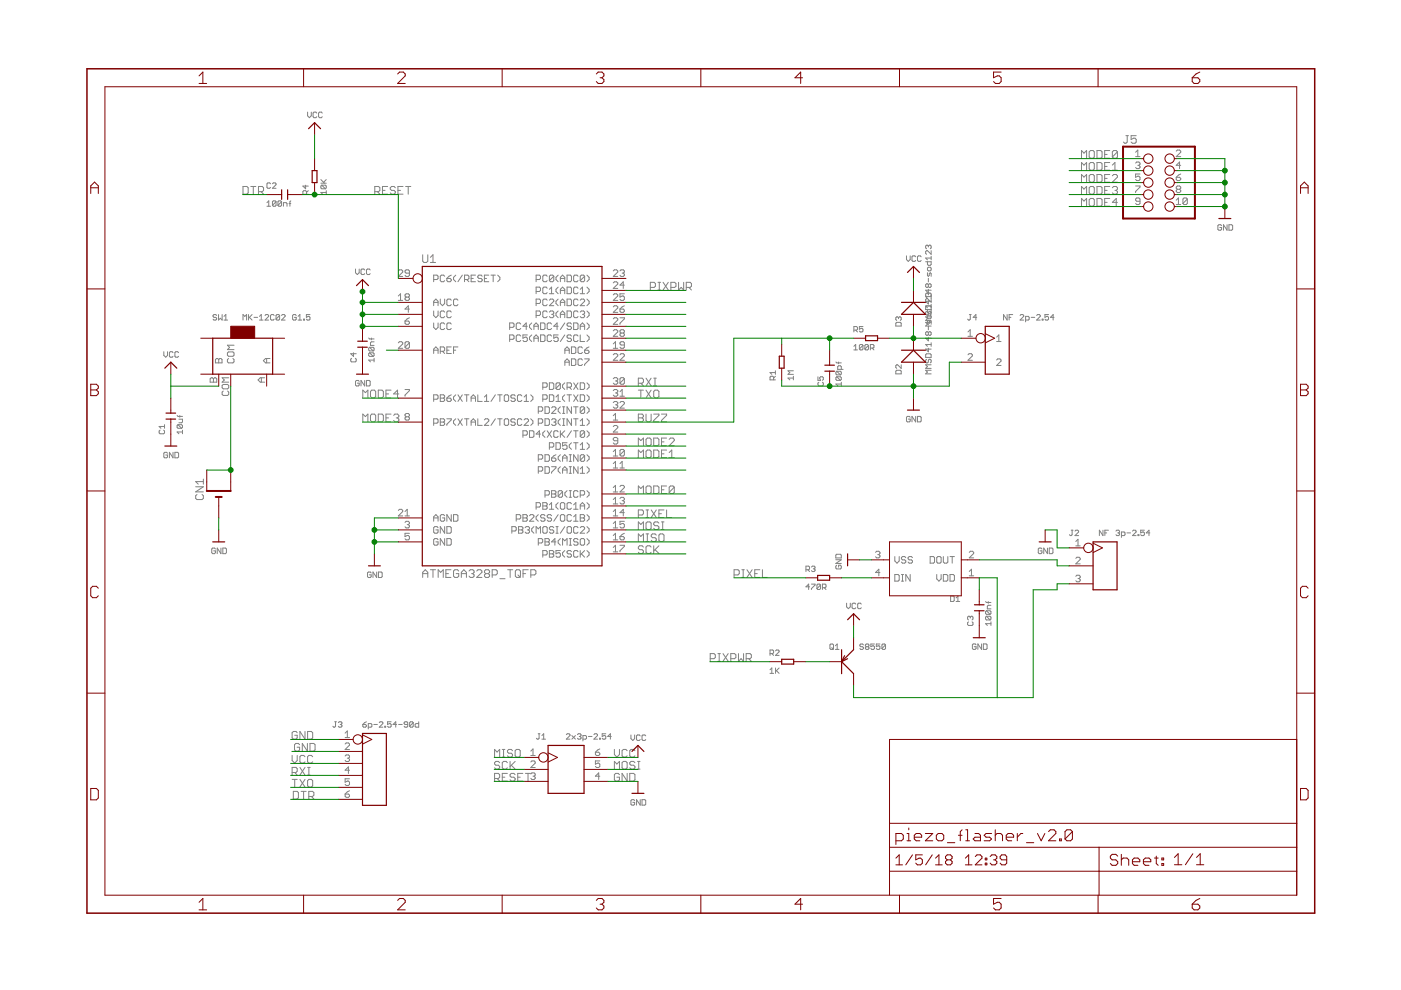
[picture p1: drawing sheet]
<svg xmlns="http://www.w3.org/2000/svg" width="297mm" height="210mm" viewBox="0 0 297 210" stroke-linecap="round" stroke-linejoin="round" font-family="sans-serif">
<g fill="none" stroke="#808080" stroke-width=".21">
<path d="M51.5 39.5h.8l.3 .3v1.1l-.3 .3h-.8zM53.2 39.5h1.1M53.7 39.5v1.7M57.4 39l-.2-.2h-.4l-.2 .2v.7l.2 .2h.4l.2-.2M57.8 39l.2-.2h.3l.2 .2v.2l-.7 .7h.7M64.8 39.3v.7l-.6-.5h1.2M65.2 23.8v.8l.4 .4 .4-.4v-.8M67.2 24l-.2-.2h-.4l-.2 .2v.7l.2 .3h.4l.2-.3M68 38.8h1.2M68 38.1l.8 .7M68.2 39.3h.8l.2 .2v.3l-.2 .2M68.2 39.3l-.2 .2v.3l.2 .2h.8"/>
<path d="M68.2 39.3l.8 .7M68.3 24l-.2-.2h-.3l-.3 .2v.7l.3 .3h.3l.2-.3M69.2 38.1l-.6 .6M82.2 39.5h-1.1v1.7h1.1M83.8 39.8l-.3-.3h-.5l-.3 .3v.3l.3 .3h.5l.3 .2v.3l-.3 .3h-.5l-.3-.3M85.4 39.5h-1v1.7h1M86 39.5h1.1M86.6 39.5v1.7M229.3 38.6v-1.6l.5 .5 .6-.5v1.6M229.3 33.5v-1.6l.5 .6 .6-.6v1.6M229.3 36.1v-1.6l.5 .5 .6-.5v1.6M230.9 39.8l.3-.3h.6l.2 .3v1.1l-.2 .3h-.6l-.3-.3z"/>
<path d="M230.9 37.3l.3-.3h.6l.2 .3v1.1l-.2 .2h-.6l-.3-.2zM230.9 32.2l.3-.3h.6l.2 .3v1.1l-.2 .2h-.6l-.3-.2zM230.9 34.7l.3-.2h.6l.2 .2v1.1l-.2 .3h-.6l-.3-.3zM232.6 39.5h.8l.3 .3v1.1l-.3 .3h-.8zM232.6 31.9h.8l.3 .3v1.1l-.3 .2h-.8zM232.6 34.5h.8l.3 .2v1.1l-.3 .3h-.8zM232.6 37h.8l.3 .3v1.1l-.3 .2h-.8zM234.2 32.7h.5M234.2 35.3h.5M234.2 37.8h.5M235.3 31.9h-1.1v1.6h1.1M235.3 34.5h-1.1v1.6h1.1"/>
<path d="M235.3 37h-1.1v1.6h1.1M235.3 39.5h-1.1v1.7h1.1M235.8 39.8l.3-.3h.6l.2 .3v.3l-.2 .3M235.8 37.3l.3-.3h.6l.2 .3v.2l-1.1 1.1h1.1M235.8 36.1h1.1M235.8 35l.6-.5v1.6M236.9 32.2l-.2-.3h-.6l-.3 .3v1.1M236.9 32.2v1.1l-.2 .2h-.6l-.3-.2M236.9 32.2l-1.1 1.1M238.7 28.8h.6M239 28.8v1.3l-.3 .3h-.2l-.3-.3M240.8 32.3l.4-.5v1.4"/>
<path d="M240.8 33.2h.9M240.8 34.6l.2-.2h.5l.2 .2-.2 .5M240.8 39.4h.9v.3l-.9 .9v.2M240.9 28.8h-1.1v.8l.6-.3h.2l.3 .3v.5l-.3 .3h-.5l-.3-.3M241.2 35.1h.3M241.5 35.1l.2 .2-.2 .5h-.5l-.2-.3M241.7 36.9h-.9v.7l.7-.2 .2 .2v.5l-.2 .2h-.5l-.2-.2M249.4 32l.2-.2h.5l.2 .2v.3l-.9 .9h.9M249.4 37.6h.7l.2 .2v.3l-.2 .2h-.5l-.2-.2zM250.3 35.1h-.9l.7-.7v1.4M250.3 36.9l-.9 .7M54.8 40.6h.8l.3-.2v-.6l-.3-.3h-.8v1.7"/>
<path d="M55.4 40.6l.5 .6M56.6 43l.4-.4v1.1M56.6 43.7h.8M58.5 42.8v.7l-.2 .2h-.3l-.2-.2M58.5 42.8l-.2-.2h-.3l-.2 .2v.7M58.5 42.8l-.7 .7M59.7 42.8v.7l-.2 .2h-.4l-.2-.2M59.7 42.8l-.2-.2h-.4l-.2 .2v.7M59.7 42.8l-.8 .7M60.1 43.7v-.7h.6l.2 .2v.5M61.3 43.2h.4M61.7 42.6l-.2 .2v.9"/>
<path d="M65 41.2v-.6l-.2-.2h-.4l-.2 .2v.6h1.2M65.4 40.4l-.4 .4M69.2 40.8h-1.2l.4 .4M69.2 40.4v.8M75.4 57v.8l.4 .4 .4-.4v-.8M77.3 57.2l-.2-.2h-.4l-.2 .2v.8l.2 .2h.4l.2-.2M78.5 57.2l-.2-.2h-.4l-.2 .2v.8l.2 .2h.4l.2-.2M79.5 40.6h.8l.2-.2v-.6l-.2-.3h-.8v1.7M80 40.6l.5 .6M81.1 40.4h.5M84.4 40.4h.5M84.5 57.4l.2-.2h.5l.2 .2v.3l-.9 .9h.9"/>
<path d="M86.8 57.9h-.7l-.2-.2 .2-.5h.5l.2 .2v1l-.2 .2h-.5l-.2-.2M89.6 54v1.4l.3 .2h.5l.3-.2v-1.4M91.2 54.6l.6-.6v1.6M91.2 55.6h1.2M91.9 59.3h.7l.3-.3v-.4l-.3-.3h-.7v1.4M94.3 58.6l-.3-.3h-.4l-.3 .3v.9l.3 .2h.4l.3-.2M94.7 59h.7l.3 .5-.3 .2h-.4l-.3-.2zM95.7 58.3l-1 .7M96.6 58.3l-.4 .5v.5l.4 .4M98 58.3l-.9 1.4M98.5 59.3h.7l.2-.3v-.4l-.2-.3h-.7v1.4M99 59.3l.4 .4"/>
<path d="M99.9 59h.5M100.8 58.3h-.9v1.4h.9M102.2 58.6l-.2-.3h-.5l-.2 .3 .2 .4h.5l.2 .3-.2 .4h-.5l-.2-.2M102.7 59h.5M103.6 58.3h-.9v1.4h.9M104.1 58.3h.9M104.6 58.3v1.4M105.5 58.3l.5 .5v.5l-.5 .4M113.7 59.3h.7l.2-.3v-.4l-.2-.3h-.7v1.4M116 58.6l-.2-.3h-.5l-.2 .3v.9l.2 .2h.5l.2-.2M117.4 58.6l-.2-.3h-.5l-.2 .3v.9M117.4 58.6v.9l-.2 .2h-.5l-.2-.2"/>
<path d="M117.4 58.6l-.9 .9M118.3 58.3l-.4 .5v.5l.4 .4M118.8 59.7v-.9l.5-.5 .4 .5v.9M118.8 59h.9M120.2 58.3h.7l.3 .3v.9l-.3 .2h-.7zM122.6 58.6l-.3-.3h-.4l-.3 .3v.9l.3 .2h.4l.3-.2M124 58.6l-.3-.3h-.4l-.3 .3v.9M124 58.6v.9l-.3 .2h-.4l-.3-.2M124 58.6l-1 .9M124.4 58.3l.5 .5v.5l-.5 .4M130 57.4l.3-.2h.4l.3 .2v.3l-1 .9h1M130 60l.3-.2h.4l.3 .2v.2l-1 1h1"/>
<path d="M131.4 57.4l.3-.2h.4l.3 .2-.3 .5M131.9 57.9h.2M132.1 57.9l.3 .2-.3 .5h-.4l-.3-.2M139.5 59.9h.6M139.8 59.9v1.6M140.6 59.9l1.1 1.6M141.7 59.9l-1.1 1.6M143.9 59.9v1.6l.5-.6 .5 .6v-1.6M192.2 54.3v.7l.4 .4 .4-.4v-.7M194.1 54.4l-.1-.1h-.5l-.1 .1v.8l.1 .2h.5l.1-.2M195.3 54.4l-.2-.1h-.4l-.2 .1v.8l.2 .2h.4l.2-.2M196.3 55.5h1.1v.6l-.2 .2h-.4l-.2-.2v-.6"/>
<path d="M196.6 57.8v.6l.2 .2 .4-.8 .2 .2v.6M196.6 56.9l.2-.2h.4l.2 .2v.3l-.2 .2h-.4l-.2-.2zM196.8 52.2l-.2-.2-.3 .2v.4l.1 .1M196.8 52.2v.2M196.8 59v.8M196.8 52.2l.2-.2 .4 .2v.4l-.2 .1M197.4 53.1v.8l-.8-.8-.3 .2v.4l.1 .2M197.4 54.3v.8M197.4 54.7h-1.1l.3 .4M229.3 41.2v-1.7l.5 .6 .6-.6v1.7M229.3 43.7v-1.6l.5 .5 .6-.5v1.6M230.9 42.4l.3-.3h.6l.2 .3v1l-.2 .3h-.6l-.3-.3z"/>
<path d="M232.6 42.1h.8l.3 .3v1l-.3 .3h-.8zM234.2 40.4h.5M234.2 42.9h.5M235.3 42.1h-1.1v1.6h1.1M236.4 40.4h.3M236.7 40.4l.2 .2v.3l-.2 .3h-.6l-.3-.3M236.9 42.9h-1.1l.9-.8v1.6M241.7 42.7h-.7l-.2-.3 .2-.4h.5l.2 .2v.9l-.2 .3h-.5l-.2-.3M249.4 43.4h.9M249.4 42.4l.5-.4v1.4M249.6 40.1l-.2 .3 .2 .4h.5l.2-.2v-.2l-.2-.3M249.6 40.1l-.2-.2 .2-.5h.5l.2 .3v.2l-.2 .2"/>
<path d="M249.6 40.1h.5M251.7 42.2v.9l-.2 .3h-.5l-.2-.3M251.7 42.2l-.2-.2h-.5l-.2 .2v.9M251.7 42.2l-.9 .9M259 47.8l-.2-.2h-.4l-.2 .2v.8l.2 .2h.4l.2-.2v-.4h-.4M260.2 47.6v1.2l-.8-1.2v1.2M260.6 47.6h.5l.2 .2v.8l-.2 .2h-.5zM34.7 74.6v.8l.4 .3 .4-.3v-.8M36.7 74.8l-.2-.2h-.4l-.2 .2v.7l.2 .2h.4l.2-.2M37.9 74.8l-.2-.2h-.4l-.2 .2v.7l.2 .2h.4l.2-.2M45.7 76.2l.2-.2 .5 .2 .4-.2 .3 .2v.7h-1.4zM45.9 66.9l-.2-.2h-.3l-.2 .2 .2 .4h.3l.2 .2-.2 .4h-.3l-.2-.2"/>
<path d="M46.3 66.7v1.2l.4-.4 .4 .4v-1.2M46.4 76.2v.7M47.5 67.9h.8M47.5 67.1l.4-.4v1.2M48.2 74.8l.3-.2h.9l.2 .2v.5l-.2 .2h-.9l-.3-.2zM48.5 76l-.3 .2v.5l.3 .2h.9l.2-.2v-.5l-.2-.2M49.6 73.2h-1.4l.5 .5-.5 .4h1.4M51.5 67.9v-1.2l.4 .4 .4-.4v1.2M52.7 66.7v1.2M52.9 67.3l.5 .6M53.4 66.7l-.7 .8M53.8 67.3h.8"/>
<path d="M55 67.1l.4-.4v1.2M55 67.9h.8M56.2 66.9l.2-.2h.4l.2 .2v.2l-.8 .8h.8M56.5 76v.9M57.2 76h-.9l-.5 .5 .5 .4h.9M58.1 66.9l-.2-.2h-.3l-.2 .2v.8l.2 .2h.3l.2-.2M59.3 66.9l-.2-.2h-.4l-.2 .2v.8M59.3 66.9v.8l-.2 .2h-.4l-.2-.2M59.3 66.9l-.8 .8M59.7 66.9l.2-.2h.4l.2 .2v.2l-.8 .8h.8M62.8 66.9l-.2-.2h-.4l-.2 .2v.8l.2 .2h.4l.2-.2v-.4h-.4M63.2 67.9h.8"/>
<path d="M63.2 67.1l.4-.4v1.2M64.4 67.7h.2v.2h-.2zM65.7 66.7h-.7v.6l.3-.2 .4 .2v.4l-.2 .2h-.3l-.2-.2M74.5 76l-.1 .2v.3l.1 .2h.8l.2-.2v-.3l-.2-.2M75 74.8v.8l-.6-.6h1.1M78.2 71.7l.2 .2h.9M78.4 73.6h.7l.2 .2v.4l-.2 .2M78.4 74.8h.7l.2 .2v.4l-.2 .2M78.4 74.8l-.2 .2v.4l.2 .2h.7M78.4 73.6l-.2 .2v.4l.2 .2h.7M78.4 74.8l.7 .8M78.4 73.6l.7 .8"/>
<path d="M78.7 71.7v.4M79.3 76.3h-1.1l.3 .4M79.3 76v.7M79.3 72.5h-.6l-.2 .2v.5h.8M84.5 72.7l.2-.2h.5l.2 .2v.2l-.9 1h.9M84.5 62.8l.4-.5v1.4M84.5 63.7h.9M85.9 68.1h.7l.2 .4-.2 .3h-.5l-.2-.3zM86.1 63l-.2-.2 .2-.5h.5l.2 .2-.2 .5M86.1 63l-.2 .2 .2 .5h.5l.2-.2-.2-.5M86.1 63h.5M86.8 72.7l-.2-.2h-.5l-.2 .2v.9"/>
<path d="M86.8 72.7v.9l-.2 .3h-.5l-.2-.3M86.8 72.7l-.9 .9M86.8 65.5h-.9l.7-.7v1.4M86.8 67.4l-.9 .7M91.9 64.8v-.9l.5-.5 .5 .5v.9M91.9 65.9v1l.5 .5 .5-.5v-1M91.9 68.5v.9l.5 .5 .5-.5v-.9M91.9 75v-1l.5-.4 .5 .4v1M91.9 74.3h1M91.9 64.1h1M93.3 63.4v.9l.5 .5 .5-.5v-.9M93.3 74.5h.7l.3-.2v-.5l-.3-.2h-.7v1.4"/>
<path d="M93.8 74.5l.5 .5M94.3 66.2l-.3-.3h-.4l-.3 .3v.9l.3 .3h.4l.3-.3M94.3 68.7l-.3-.2h-.4l-.3 .2v.9l.3 .3h.4l.3-.3M94.7 74.3h.5M95.7 63.6l-.3-.2h-.4l-.3 .2v1l.3 .2h.4l.3-.2M95.7 66.2l-.3-.3h-.4l-.3 .3v.9l.3 .3h.4l.3-.3M95.7 68.7l-.3-.2h-.4l-.3 .2v.9l.3 .3h.4l.3-.3M95.7 73.6h-1v1.4h1M96.2 74.3h.4M97.1 63.6l-.2-.2h-.5l-.2 .2v1l.2 .2h.5l.2-.2M97.1 73.6h-.9v1.4M108.1 69.4h.7l.2-.2v-.5l-.2-.2h-.7v1.4"/>
<path d="M108.1 71.9h.7l.2-.2v-.5l-.2-.2h-.7v1.4M110.4 68.7l-.2-.2h-.5l-.2 .2v.9l.2 .3h.5l.2-.3M110.4 71.2l-.2-.2h-.5l-.2 .2v1l.2 .2h.5l.2-.2M111.8 71h-.9v.7l.7-.2 .2 .2v.5l-.2 .2h-.5l-.2-.2M111.8 69.2h-.9l.7-.7v1.4M112.7 68.5l-.4 .4v.5l.4 .5M112.7 71l-.4 .5v.4l.4 .5M113.2 69.9v-1l.5-.4 .4 .4v1M113.2 71.7h.9M113.2 72.4v-.9l.5-.5 .4 .5v.9M113.2 69.2h.9M113.7 61.8h.7l.2-.2v-.5l-.2-.2h-.7v1.4"/>
<path d="M113.7 64.3h.7l.2-.2v-.5l-.2-.2h-.7v1.4M113.7 66.9h.7l.2-.2v-.5l-.2-.3h-.7v1.5M114.6 68.5h.7l.2 .2v.9l-.2 .3h-.7zM114.6 71h.7l.2 .2v1l-.2 .2h-.7zM116 61.1l-.2-.2h-.5l-.2 .2v.9l.2 .3h.5l.2-.3M116 63.6l-.2-.2h-.5l-.2 .2v1l.2 .2h.5l.2-.2M116 66.2l-.2-.3h-.5l-.2 .3v.9l.2 .3h.5l.2-.3M116.5 63.6l.2-.2h.5l.2 .2v.3l-.9 .9h.9M116.5 66.2l.2-.3h.5l.2 .3-.2 .5M116.5 62.3h.9M116.5 61.3l.4-.4v1.4M116.9 66.7h.3"/>
<path d="M116.9 68.7l-.2-.2h-.5l-.2 .2v.9l.2 .3h.5l.2-.3M116.9 71.2l-.2-.2h-.5l-.2 .2v1l.2 .2h.5l.2-.2M117.2 66.7l.2 .2-.2 .5h-.5l-.2-.3M118.3 71h-.9v.7l.7-.2 .2 .2v.5l-.2 .2h-.5l-.2-.2M118.3 60.9l-.4 .4v.5l.4 .5M118.3 63.4l-.4 .5v.4l.4 .5M118.3 65.9l-.4 .5v.5l.4 .5M118.3 69.2h-.9l.7-.7v1.4M118.8 66.7h.9M118.8 62.3v-1l.5-.4 .4 .4v1M118.8 64.8v-.9l.5-.5 .4 .5v.9M118.8 67.4v-1l.5-.5 .4 .5v1"/>
<path d="M118.8 64.1h.9M118.8 61.6h.9M119.7 71l-.9 1.4M119.7 68.5l-.9 1.4M119.8 74.3h.9M119.8 75v-1l.4-.4 .5 .4v1M119.8 77.5v-.9l.4-.5 .5 .5v.9M119.8 76.8h.9M120.2 60.9h.7l.3 .2v.9l-.3 .3h-.7zM120.2 63.4h.7l.3 .2v1l-.3 .2h-.7zM120.2 65.9h.7l.3 .3v.9l-.3 .3h-.7zM121.2 76.1h.7l.2 .2v1l-.2 .2h-.7z"/>
<path d="M121.2 71.2l-.3-.2h-.4l-.3 .5 .3 .2h.4l.3 .5-.3 .2h-.4l-.3-.2M121.2 68.7l-.3-.2h-.4l-.3 .4 .3 .3h.4l.3 .4-.3 .3h-.4l-.3-.3M121.2 73.6h.7l.2 .2v.9l-.2 .3h-.7zM121.6 68.5h.7l.3 .2v.9l-.3 .3h-.7zM122.6 61.1l-.3-.2h-.4l-.3 .2v.9l.3 .3h.4l.3-.3M122.6 63.6l-.3-.2h-.4l-.3 .2v1l.3 .2h.4l.3-.2M122.6 66.2l-.3-.3h-.4l-.3 .3v.9l.3 .3h.4l.3-.3M122.6 71.2l-.3-.2h-.4l-.3 .2v1l.3 .2h.4l.3-.2M123 69.9v-1l.5-.4 .5 .4v1M123 71v1.4h1M123 66.2l.3-.3h.4l.3 .3-.3 .5M123 63.6l.3-.2h.4l.3 .2v.3l-1 .9h1"/>
<path d="M123 62.3h1M123 61.3l.5-.4v1.4M123 69.2h1M123.5 66.7h.2M123.5 73.8l-.2-.2h-.5l-.2 .2v.9l.2 .3h.5l.2-.3M123.5 76.3l-.2-.2h-.5l-.2 .2v1l.2 .2h.5l.2-.2M123.7 66.7l.3 .2-.3 .5h-.4l-.3-.3M124 74.3h.7l.2 .4-.2 .3h-.5l-.2-.3zM124 76.1h.9v.2l-.9 1v.2M124.4 60.9l.5 .4v.5l-.5 .5M124.4 63.4l.5 .5v.4l-.5 .5M124.4 65.9l.5 .5v.5l-.5 .5"/>
<path d="M124.4 68.5l.5 .4v.5l-.5 .5M124.4 71l.5 .5v.4l-.5 .5M124.9 73.6l-.9 .7M130 75.2l.3-.2h.4l.3 .2v.3l-1 .9h1M130 72.9l.5-.4v1.4M130 67.6l.3-.2h.4l.3 .2v.2l-1 1h1M130 73.9h1M130 65.1l.3-.3h.4l.3 .3v.2l-1 .9h1M130 62.5l.3-.2h.4l.3 .2v.3l-1 .9h1M130 70.1l.3-.2h.4l.3 .2v.3l-1 .9h1M131.4 75.2l.3-.2h.4l.3 .2v.3l-1 .9h1M131.4 65.5h.7l.3 .5-.3 .2h-.4l-.3-.2z"/>
<path d="M131.4 67.4h1v.2l-1 .9v.3M131.7 70.6l-.3-.2 .3-.5h.4l.3 .2-.3 .5M131.7 70.6l-.3 .2 .3 .5h.4l.3-.2-.3-.5M131.7 70.6h.4M132.4 73.2h-.7l-.3-.3 .3-.4h.4l.3 .2v.9l-.3 .3h-.4l-.3-.3M132.4 62.3h-1v.7l.7-.2 .3 .2v.5l-.3 .2h-.4l-.3-.2M132.4 60.5h-1l.7-.7v1.4M132.4 64.8l-1 .7M137.9 60.9h.8l.3-.2v-.6l-.3-.2h-.8v1.6M139.5 61.5h.6M142.2 60.9h.8l.3-.2v-.6l-.3-.2h-.8v1.6M145.5 60.9h.8l.3-.2v-.6l-.3-.2h-.8v1.6"/>
<path d="M146 60.9l.6 .6M164.4 78.6v.8M164.4 79.8l-.4 .4M164.4 79h-1.1l.3 .4M168.2 79.8v.7M168.2 78.6h-1.1l.3 .4-.3 .4h1.1M173.4 79.9v.7h.6l-.2-.3 .2-.4h.4l.2 .2v.4l-.2 .1M177.2 76.8l.2 .1h1M177.4 78.7h.8l.2 .2v.4l-.2 .2M177.4 79.9h.8l.2 .2v.4l-.2 .1M177.4 79.9l-.2 .2v.4l.2 .1h.8M177.4 78.7l-.2 .2v.4l.2 .2h.8"/>
<path d="M177.4 79.9l.8 .7M177.4 78.7l.8 .8M177.8 76.8v.3M178.4 78.3v-.6l-.2-.1h-.4l-.2 .1v.6h1.2M181 73.4l.4-.4v1.2M181 74.2h.8M181 70h.6l.2-.2v-.4l-.2-.2h-.6v1.2M181.4 70l.4 .4M183 73.2v.8l-.2 .2h-.4l-.2-.2M183 69.2h-.8v.6l.4-.2 .4 .2v.4l-.2 .2h-.4l-.2-.2M183 73.2l-.2-.2h-.4l-.2 .2v.8M183 73.2l-.8 .8"/>
<path d="M184.1 73.2v.8l-.2 .2h-.3l-.2-.2M184.1 73.2l-.2-.2h-.3l-.2 .2v.8M184.1 73.2l-.7 .8M184.5 73.8h.6l.2-.2v-.4l-.2-.2h-.6v1.2M184.9 73.8l.4 .4M189.9 68.5l.2-.2h.8l.2 .2v.6h-1.2zM189.9 78.7l.2-.2h.8l.2 .2v.6h-1.2zM190.5 67.4l-.2-.2-.4 .2v.4l.2 .1M190.5 67.4l.2-.2 .4 .2v.4l-.2 .1M190.5 67.4v.2M191.1 77.3v.8l-.8-.8-.4 .2v.4l.2 .2M196.3 63.9h1.1"/>
<path d="M196.3 65.7h1.1M196.4 76.2l-.1 .2v.4l.1 .1 .4-.1v-.4l.2-.2 .4 .2v.4l-.2 .1M196.4 66l-.1 .2v.4l.1 .2 .4-.2v-.4l.2-.2 .4 .2M196.4 64.9l-.1 .1v.6h1.1M196.4 75h.8l.2 .2v.6h-1.1v-.6zM196.6 63.3l-.3 .2v.4M196.6 67l.2-.2h.4l.2 .2v.4l-.2 .2h-.4l-.2-.2zM196.6 68v.6l.2 .1 .4-.7 .2 .2v.5M196.6 65.7v.5l.2 .2h.4l.2-.2M196.8 60.4l.2-.2 .4 .2v.3l-.2 .2-.4-.2M196.8 60.4l-.2-.2-.3 .2v.3l.1 .2 .4-.2M196.8 62.3l-.2-.2-.3 .2v.4l.1 .2"/>
<path d="M196.8 70.5l-.2-.2-.3 .2v.4l.1 .2 .4-.2M196.8 60.4v.3M196.8 61.3v.8l-.5-.6h1.1M196.8 62.3v.2M196.8 63.7v.8l-.5-.6M196.8 69.2v.7M196.8 70.5v.4M196.8 71.5v.8l-.5-.6h1.1M196.8 73.8v.8l-.5-.6h1.1M196.8 62.3l.2-.2 .4 .2v1.8l-.8-.8M196.8 70.5l.2-.2 .4 .2v.4l-.2 .2-.4-.2M197.2 64.9l.2 .1"/>
<path d="M197.4 73h-1.1l.3 .4M197.4 68.3h-1.1l.3 .4-.3 .4h1.1M197.4 67.2h-1.1l.3 .4-.3 .3h1.1M197.4 64.5v2.1l-.2 .2M197.4 72.7v.7M197.4 64.9h-1.1l.3 .4M197.4 62.9h-1.1l.3 .4M197.4 78.5h-1.1l.3 .4-.3 .4h1.1M197.4 77.3h-1.1l.3 .4-.3 .4h1.1M197.4 62.7l-.2 .2M205.2 75.2l.3-.2h.4l.3 .2v.3l-1 .9h1M205.2 71.3h1"/>
<path d="M205.2 70.4l.5-.5v1.4M205.5 66.7h.4M205.7 66.7v1l-.2 .2-.4-.2M207.1 67.3h-.8l.6-.6v1.2M211.3 76.3l.2-.2h.5l.2 .2v.3l-.9 .9h.9M211.3 72.4h.9M211.3 71.5l.5-.5v1.4M213.5 66.7v1.2l-.7-1.2v1.2M214 67.3h.3M214.7 66.7h-.7v1.2M216.3 66.9l.2-.2h.4l.1 .2v.2l-.7 .8h.7M217.4 67.9h.6l.2-.2v-.4l-.2-.2h-.6v1.1"/>
<path d="M218.6 67.3h.8M219.8 66.9l.2-.2h.4l.2 .2v.2l-.8 .8h.8M221 67.7h.1v.2h-.1zM222.3 66.7h-.7v.6l.3-.2 .4 .2v.4l-.2 .2h-.4l-.1-.2M223.5 67.3h-.8l.6-.6v1.2M33.9 91.2l-.2 .2v.4l.2 .2h.8l.2-.2v-.4l-.2-.2M34.9 90v.8M34.9 90.4h-1.2l.4 .4M35.5 96.1l-.2-.2h-.4l-.2 .2v.8l.2 .2h.4l.2-.2v-.4h-.4M36.7 95.9v1.2l-.8-1.2v1.2M37.1 95.9h.6l.2 .2v.8l-.2 .2h-.6zM37.5 88.1l.2 .2h1"/>
<path d="M37.7 90h.8l.2 .2v.4l-.2 .2M37.7 90l-.2 .2v.4l.2 .2h.8M37.7 90l.8 .8M37.9 88.9h.8v.6l-.2 .1h-.6M38.1 88.1v.4M38.7 91.6h-1.2l.4 .4M38.7 91.2v.8M44.6 80.3l.2-.2 .5 .2 .4-.2 .3 .2v.7h-1.4zM45.3 80.3v.7M47.1 81.7l.2-.2h1l.2 .2v.5l-.2 .2h-1l-.2-.2zM47.3 82.9l-.2 .2v.5l.2 .2h1l.2-.2v-.5l-.2-.2M48.5 80.1h-1.4l.5 .5-.5 .4h1.4"/>
<path d="M55.4 80.1v.9M56.1 80.1h-.9l-.5 .5 .5 .4h.9M76.2 80.9l-.2-.2h-.4l-.2 .2v.7l.2 .2h.4l.2-.2v-.4h-.4M76.9 84.3v-1.6l.6 .5 .5-.5v1.6M76.9 89.4v-1.6l.6 .5 .5-.5v1.6M77.3 80.7v1.1l-.8-1.1v1.1M77.7 80.7h.6l.2 .2v.7l-.2 .2h-.6zM78.5 83l.3-.3h.6l.3 .3v1.1l-.3 .2h-.6l-.3-.2zM78.5 88.1l.3-.3h.6l.3 .3v1.1l-.3 .2h-.6l-.3-.2zM80.2 82.7h.8l.3 .3v1.1l-.3 .2h-.8zM80.2 87.8h.8l.3 .3v1.1l-.3 .2h-.8zM81.8 88.6h.6"/>
<path d="M81.8 83.5h.6M82.9 82.7h-1.1v1.6h1.1M82.9 87.8h-1.1v1.6h1.1M83.5 88.1l.2-.3h.6l.3 .3v.2l-.3 .3M84 88.6h.3M84.3 88.6l.3 .3v.3l-.3 .2h-.6l-.2-.2M84.6 83.5h-1.1l.8-.8v1.6M85.9 82.6h.9v.2l-.9 1v.2M86.1 88.4l-.2-.3 .2-.4h.5l.2 .2-.2 .5M86.1 88.4l-.2 .2 .2 .5h.5l.2-.3-.2-.4M86.1 88.4h.5M91.9 84.6h.7l.3-.2v-.5l-.3-.2h-.7v1.4"/>
<path d="M91.9 89.7h.7l.3-.2v-.5l-.3-.2h-.7v1.4M93.3 89.5h.7M93.3 88.8h.7l.3 .2-.3 .5 .3 .5-.3 .2h-.7zM93.3 83.7h.7l.3 .2-.3 .5 .3 .5-.3 .2h-.7zM93.3 84.4h.7M94.7 88.8h1v.2l-1 1v.2M94.7 84.4h.7l.3 .5-.3 .2h-.4l-.3-.2zM95.7 83.7l-1 .7M96.6 83.7l-.4 .5v.4l.4 .5M96.6 88.8l-.4 .5v.4l.4 .5M97.1 88.8l.9 1.4M97.1 83.7l.9 1.4"/>
<path d="M98 88.8l-.9 1.4M98 83.7l-.9 1.4M98.5 88.8h.9M98.5 83.7h.9M99 83.7v1.4M99 88.8v1.4M99.9 89.5h.9M99.9 85.1v-.9l.5-.5 .4 .5v.9M99.9 90.2v-.9l.5-.5 .4 .5v.9M99.9 84.4h.9M101.3 88.8v1.4h.9M101.3 83.7v1.4h.9"/>
<path d="M102.7 89l.2-.2h.5l.2 .2v.3l-.9 .9h.9M102.7 85.1h.9M102.7 84.2l.5-.5v1.4M105 88.8l-.9 1.4M105 83.7l-.9 1.4M105.5 88.8h.9M105.5 83.7h.9M106 83.7v1.4M106 88.8v1.4M107.1 88.8h.5l.2 .2v1l-.2 .2h-.5l-.2-.2v-1zM107.1 83.7h.5l.2 .2v1l-.2 .2h-.5l-.2-.2v-1zM109.2 83.9l-.2-.2h-.5l-.2 .5 .2 .2h.5l.2 .5-.2 .2h-.5l-.2-.2"/>
<path d="M109.2 89l-.2-.2h-.5l-.2 .5 .2 .2h.5l.2 .5-.2 .2h-.5l-.2-.2M110.6 89l-.2-.2h-.5l-.2 .2v1l.2 .2h.5l.2-.2M110.6 83.9l-.2-.2h-.5l-.2 .2v1l.2 .2h.5l.2-.2M110.9 92.3h.7l.2-.3v-.4l-.2-.3h-.7v1.4M111.1 89l.3-.2h.4l.3 .2v.3l-1 .9h1M111.1 85.1h1M111.1 84.2l.5-.5v1.4M112.3 91.3h.7l.2 .3v.9l-.2 .2h-.7zM112.5 88.8l.5 .5v.4l-.5 .5M112.5 83.7l.5 .5v.4l-.5 .5M114.1 99.9h.7l.3-.2v-.5l-.3-.2h-.7v1.4M114.1 87.2h.7l.3-.2v-.5l-.3-.2h-.7v1.4"/>
<path d="M114.1 89.7h.7l.3-.2v-.5l-.3-.2h-.7v1.4M114.1 97.3h.7l.3-.2v-.5l-.3-.2h-.7v1.4M114.6 92h-.9l.7-.7v1.4M115.1 82.1h.7l.2-.2v-.5l-.2-.2h-.7v1.4M115.1 84.6h.7l.2-.2v-.5l-.2-.2h-.7v1.4M115.5 91.3l-.4 .5v.5l.4 .4M115.5 86.3h.7l.3 .2v.9l-.3 .3h-.7zM115.5 88.8h.7l.3 .2v1l-.3 .2h-.7zM115.5 96.4h.7l.3 .2v1l-.3 .2h-.7zM115.5 99h.7l.3 .2v.9l-.3 .3h-.7zM116 91.3l.9 1.4M116.5 81.2h.7l.2 .2v.9l-.2 .3h-.7z"/>
<path d="M116.5 83.7h.7l.2 .2v1l-.2 .2h-.7zM116.5 94.8h.7l.2-.2v-.5l-.2-.2h-.7v1.4M116.9 86.5l.3-.2h.4l.3 .2v.2l-1 1h1M116.9 89l.3-.2h.4l.3 .2-.3 .5M116.9 97.1h.7l.3 .5-.3 .2h-.4l-.3-.2zM116.9 99h1v.2l-1 .9v.3M116.9 91.3l-.9 1.4M117.4 89.5h.2M117.6 89.5l.3 .2-.3 .5h-.4l-.3-.2M117.9 93.9h.7l.2 .2v.9l-.2 .3h-.7zM117.9 85.1h.9M117.9 84.2l.4-.5v1.4"/>
<path d="M117.9 96.4l-1 .7M118.3 91.6l-.2-.3h-.5l-.2 .3v.9l.2 .2h.5l.2-.2M118.8 81.4l-.2-.2h-.5l-.2 .2v.9M118.8 81.4v.9l-.2 .3h-.5l-.2-.3M118.8 91.3v1.4M118.8 86.3l-.5 .4v.5l.5 .5M118.8 88.8l-.5 .5v.4l.5 .5M118.8 96.4l-.5 .5v.4l.5 .5M118.8 99l-.5 .4v.5l.5 .5M118.8 81.4l-.9 .9M119 92l.7 .7M119.3 97.8v-.9l.4-.5 .5 .5v.9"/>
<path d="M119.3 88.8h.4M119.3 90.2h.4M119.3 87.7h.4M119.3 99.7h.9M119.3 97.1h.9M119.3 86.3h.4M119.5 86.3v1.4M119.5 88.8v1.4M119.7 81.2l-.4 .4v.5l.4 .5M119.7 83.7l-.4 .5v.4l.4 .5M119.7 91.3l-.9 1M120.2 93.9h-.9v.7l.4-.3 .5 .3v.4l-.2 .3h-.5l-.2-.3"/>
<path d="M120.2 82.1h.7l.3-.2v-.5l-.3-.2h-.7v1.4M120.2 83.7h1M120.7 99h.5M120.7 96.4h.5M120.7 97.8h.5M120.7 83.7v1.4M120.7 82.1l.5 .5M120.9 96.4v1.4M120.9 99v1.4M121.2 86.3v1.4l-1-1.4v1.4M121.2 88.8v1.4l-1-1.4v1.4M121.2 93.9l-.5 .4v.5l.5 .5"/>
<path d="M121.2 91.3l-1 1.4M121.6 88.8h1M121.6 93.9h1M121.6 91.3h1M121.6 86.3h1M121.6 83.7l1 1.4M121.6 81.2l1 1.4M122.1 86.3v1.4M122.1 88.8v1.4M122.1 91.3v1.4M122.1 93.9v1.4M122.6 96.4v1.4l-1-1.4v1.4"/>
<path d="M122.6 99v1.4l-1-1.4v1.4M122.6 83.7l-1 1.4M122.6 81.2l-1 1.4M123 81.2h.7l.3 .2v.9l-.3 .3h-.7zM123 83.7h.7l.3 .2v1l-.3 .2h-.7zM123 90.2h1M123 99.4l.5-.4v1.4M123 89.3l.5-.5v1.4M123 94.3l.5-.4v1.4M123 95.3h1M124 86.5l-.3-.2h-.4l-.3 .2v.9M124 91.6l-.3-.3h-.4l-.3 .3v.9"/>
<path d="M124 96.6l-.3-.2h-.4l-.3 .2v1M124 86.5v.9l-.3 .3h-.4l-.3-.3M124 91.6v.9l-.3 .2h-.4l-.3-.2M124 96.6v1l-.3 .2h-.4l-.3-.2M124 96.6l-1 1M124 91.6l-1 .9M124 86.5l-1 .9M124.4 81.2l.5 .4v.5l-.5 .5M124.4 83.7l.5 .5v.4l-.5 .5M124.4 86.3l.5 .4v.5l-.5 .5M124.4 88.8l.5 .5v.4l-.5 .5M124.4 91.3l.5 .5v.5l-.5 .4"/>
<path d="M124.4 93.9l.5 .4v.5l-.5 .5M124.4 96.4l.5 .5v.4l-.5 .5M124.4 99l.5 .4v.5l-.5 .5M130 90.4l.3-.2h.4l.3 .2v.3l-1 .9h1M130 88.1l.5-.4v1.4M130 95.8l.5-.5v1.4M130 98.3l.5-.5v1.4M130 89.1h1M130 85.4l.3-.3h.4l.3 .3v.2l-.3 .2M130 82.8l.3-.2h.4l.3 .2v.3l-.3 .2M130 99.2h1M130 96.7h1"/>
<path d="M130 80.3l.3-.2h.4l.3 .2v.2l-.3 .3M130.5 85.8h.2M130.5 83.3h.2M130.5 80.8h.2M130.7 80.8l.3 .2v.2l-.3 .3h-.4l-.3-.3M130.7 83.3l.3 .2v.3l-.3 .2h-.4l-.3-.2M130.7 85.8l.3 .3v.2l-.3 .2h-.4l-.3-.2M131 93.5h-.7l-.3-.3 .3-.4h.4l.3 .2v.9l-.3 .2h-.4l-.3-.2M131.4 85.4l.3-.3h.4l.3 .3v.2l-1 .9h1M131.4 99.2h1M131.4 98.3l.5-.5v1.4M131.4 83.1l.5-.5v1.4"/>
<path d="M131.4 84h1M132.4 80.3v.9l-.3 .3h-.4l-.3-.3M132.4 95.5v1l-.3 .2h-.4l-.3-.2M132.4 80.3l-.3-.2h-.4l-.3 .2v.9M132.4 95.5l-.3-.2h-.4l-.3 .2v1M132.4 95.5l-1 1M132.4 80.3l-1 .9M135.3 81.3h.8l.3-.3v-.5l-.3-.3h-.8v1.6M135.3 87.8h.8l.3 .3v.2l-.3 .3 .3 .3v.3l-.3 .2h-.8zM135.3 97v-1.6l.6 .5 .5-.5v1.6M135.3 94.5v-1.6l.6 .5 .5-.5v1.6M135.3 82.7h1.1"/>
<path d="M135.3 88.6h.8M135.9 81.3l.5 .5M135.9 82.7v1.6M137 87.8v1.4l.2 .2h.6l.2-.2v-1.4M137 80.2l1 1.6M137 82.7l1 1.6M137.2 95.4h.6l.2 .3v1.1l-.2 .2h-.6l-.2-.2v-1.1zM137.2 92.9h.6l.2 .3v1l-.2 .3h-.6l-.2-.3v-1zM138 80.2l-1 1.6M138 82.7l-1 1.6M138.6 95.4h.8l.3 .3v1.1l-.3 .2h-.8zM138.6 83l.3-.3h.5l.3 .3v1.1l-.3 .2h-.5l-.3-.2z"/>
<path d="M138.6 92.9h.8l.3 .3v1l-.3 .3h-.8zM138.6 81.8h.5M138.6 87.8h1.1v.3l-1.1 1.1v.2h1.1M138.6 80.2h.5M138.9 80.2v1.6M140.3 87.8h1v.3l-1 1.1v.2h1M140.3 96.2h.5M140.3 93.7h.5M141.3 95.4h-1v1.6h1M141.3 92.9h-1v1.6h1M141.9 97h1.1M141.9 93.2l.3-.3h.5l.3 .3v.2l-1.1 1.1h1.1"/>
<path d="M141.9 95.9l.5-.5v1.6M164 80.5v-.5l-.2-.2h-.4l-.1 .2v.5h1.1M168.2 80.2h-1.1l.3 .3M173.6 81l-.2 .2v.4l.2 .2h.8l.2-.2v-.4l-.2-.2M178.4 81v.8M178.4 81.4h-1.2l.4 .4M193 88.5l-.2-.2h-.4l-.2 .2v.8l.2 .2h.4l.2-.2v-.4h-.4M194.1 88.3v1.2l-.7-1.2v1.2M194.5 88.3h.6l.2 .2v.8l-.2 .2h-.6zM41.5 103.2h1.6l-1.6 1.1h1.6M41.8 104.8l-.3 .3v.6l.3 .2h1l.3-.2v-.6l-.3-.3M43.1 102.1h-1.6l.5 .6"/>
<path d="M43.1 101.6v1.1M45.7 116.4l-.2-.2h-.4l-.2 .2v.8l.2 .2h.4l.2-.2v-.4h-.4M46.8 116.2v1.2l-.7-1.2v1.2M47.2 116.2h.6l.2 .2v.8l-.2 .2h-.6zM84.5 108.2l.2-.2h.5l.2 .2v.3l-.9 .9h.9M85.9 110.8l.2-.3h.5l.2 .3-.2 .4M85.9 109.4h.9M85.9 108.5l.4-.5v1.4M86.3 111.2h.3M86.6 111.2l.2 .3-.2 .4h-.5l-.2-.2M86.8 113.1h-.9v.7l.4-.3 .5 .3v.4l-.2 .3h-.5l-.2-.3M91.9 110.5v-.9l.5-.5 .5 .5v.9"/>
<path d="M91.9 109.8h1M92.9 114.4l-.3-.2h-.4l-.3 .2v1l.3 .2h.4l.3-.2v-.5h-.5M92.9 111.9l-.3-.2h-.4l-.3 .2v.9l.3 .3h.4l.3-.3v-.4h-.5M94.3 109.3l-.3-.2h-.4l-.3 .2v1l.3 .2h.4l.3-.2v-.5h-.5M94.3 111.7v1.4l-1-1.4v1.4M94.3 114.2v1.4l-1-1.4v1.4M94.7 114.2h.7l.3 .2v1l-.3 .2h-.7zM94.7 111.7h.7l.3 .2v.9l-.3 .3h-.7zM95.7 109.1v1.4l-1-1.4v1.4M96.2 109.1h.7l.2 .2v1l-.2 .2h-.7zM108.5 112.6h.7l.3-.2v-.5l-.3-.2h-.7v1.4M109.5 110h.7l.2-.2v-.5l-.2-.2h-.7v1.4"/>
<path d="M109.9 111.7h.7l.3 .2-.3 .5 .3 .4-.3 .3h-.7zM109.9 112.4h.7M110.9 109.1h.7l.2 .2-.2 .5 .2 .5-.2 .2h-.7zM110.9 109.8h.7M111.3 111.9l.3-.2h.4l.3 .2-.3 .5M111.8 112.4h.2M112 112.4l.3 .2-.3 .5h-.4l-.3-.3M112.3 109.3l.2-.2h.5l.2 .2v.3l-.9 .9h.9M113.2 111.7l-.5 .4v.5l.5 .5M113.7 107.5h.7l.2-.2v-.5l-.2-.2h-.7v1.4M113.7 113.1v-1.4l.4 .4 .5-.4v1.4M114.1 109.1l-.4 .5v.4l.4 .5"/>
<path d="M114.1 115.1h.7l.3-.2v-.5l-.3-.2h-.7v1.4M115.1 106.6h.7l.2 .2-.2 .5 .2 .4-.2 .3h-.7zM115.1 117.7h.7l.2-.3v-.4l-.2-.3h-.7v1.4M115.1 107.3h.7M115.3 111.7h.5l.2 .2v.9l-.2 .3h-.5l-.2-.3v-.9zM115.5 105h.7l.3-.3v-.4l-.3-.3h-.7v1.4M115.5 114.2h.7l.3 .2-.3 .5 .3 .5-.3 .2h-.7zM115.5 109.3l-.2-.2h-.4l-.3 .2 .3 .5h.4l.2 .2-.2 .5h-.4l-.3-.2M115.5 114.9h.7M116.5 116.7h.7l.2 .3-.2 .4 .2 .5-.2 .2h-.7zM116.5 117.4h.7M116.5 108h.9"/>
<path d="M116.5 107l.4-.4v1.4M116.9 109.3l-.2-.2h-.5l-.2 .5 .2 .2h.5l.2 .5-.2 .2h-.5l-.2-.2M116.9 104h.7l.3 .3-.3 .4 .3 .5-.3 .2h-.7zM116.9 104.7h.7M117.4 111.9l-.2-.2h-.5l-.2 .4 .2 .3h.5l.2 .4-.2 .3h-.5l-.2-.3M117.9 111.7h.4M117.9 113.1h.4M117.9 114.9h-1l.7-.7v1.4M118.1 111.7v1.4M118.3 106.6l-.4 .4v.5l.4 .5M118.3 109.1l-.9 1.4M118.8 116.7h-.9v.7l.4-.2 .5 .2v.5l-.2 .2h-.5l-.2-.2"/>
<path d="M118.8 114.2l-.5 .5v.4l.5 .5M119 106.6h.5l.2 .2v.9l-.2 .3h-.5l-.2-.3v-.9zM119 109.1h.5l.2 .2v1l-.2 .2h-.5l-.2-.2v-1zM119.3 100.4v-1l.4-.4 .5 .4v1M119.3 104.3v.9l-.3 .2h-.4l-.3-.2M119.3 115.6v-1.4l.4 .5 .5-.5v1.4M119.3 104.3l-.3-.3h-.4l-.3 .3v.9M119.3 104.3l-1 .9M119.7 116.7l-.4 .5v.5l.4 .4M119.7 111.7l-.9 1.4M120.2 104l-.4 .5v.5l.4 .4M120.5 111.7h.4l.3 .2v.9l-.3 .3h-.4l-.3-.3v-.9z"/>
<path d="M120.7 115.6h.5M120.7 114.2h.5M120.7 105.4h.5M120.7 104h.5M120.7 100.4h.5M120.9 104v1.4M120.9 114.2v1.4M121.2 106.8l-.3-.2h-.4l-.3 .2v.9l.3 .3h.4l.3-.3M121.2 117l-.3-.3h-.4l-.3 .5 .3 .2h.4l.3 .5-.3 .2h-.4l-.3-.2M121.2 109.3l-.3-.2h-.4l-.3 .2v1l.3 .2h.4l.3-.2M121.6 110.5h1M121.6 108h1"/>
<path d="M121.6 109.6l.5-.5v1.4M121.6 107l.5-.4v1.4M122.6 104.3l-.3-.3h-.4l-.3 .3v.9l.3 .2h.4l.3-.2M122.6 117l-.3-.3h-.4l-.3 .3v.9l.3 .2h.4l.3-.2M122.6 111.9l-.3-.2h-.4l-.3 .2v.9l.3 .3h.4l.3-.3M122.6 114.4l-.3-.2h-.4l-.3 .5 .3 .2h.4l.3 .5-.3 .2h-.4l-.3-.2M123 105h.7l.3-.3v-.4l-.3-.3h-.7v1.4M123 108v-1l.5-.4 .5 .4v1M123 109.1h.7l.3 .2-.3 .5 .3 .5-.3 .2h-.7zM123 116.7v1.4M123 111.9l.3-.2h.4l.3 .2v.2l-1 1h1M123 109.8h.7"/>
<path d="M123 107.3h1M123 100.4h1M123.3 114.2h.4l.3 .2v1l-.3 .2h-.4l-.3-.2v-1zM123.3 117.4l.7 .7M124 116.7l-1 1M124.4 106.6l.5 .4v.5l-.5 .5M124.4 114.2l.5 .5v.4l-.5 .5M124.4 116.7l.5 .5v.5l-.5 .4M124.4 104l.5 .5v.5l-.5 .4M124.4 109.1l.5 .5v.4l-.5 .5M124.4 111.7l.5 .4v.5l-.5 .5M130 103.4l.5-.5v1.4"/>
<path d="M130 116.1l.5-.5v1.4M130 105.9l.5-.4v1.3M130 108.5l.5-.5v1.4M130 111l.5-.5v1.4M130 113.5l.5-.4v1.4M130 117h1M130 111.9h1M130 114.5h1M130 109.4h1M130 106.8h1M130 104.3h1M131.4 103.1l.3-.2h.4l.3 .2v.3l-1 .9h1"/>
<path d="M131.4 115.6h1v.2l-1 1v.2M131.4 105.7l.3-.2h.4l.3 .2-.3 .5M131.4 113.8h.7l.3 .4-.3 .3h-.4l-.3-.3zM131.9 106.2h.2M132.1 106.2l.3 .2-.3 .4h-.4l-.3-.2M132.4 110.5h-1v.7l.7-.2 .3 .2v.5l-.3 .2h-.4l-.3-.2M132.4 113.1l-1 .7M132.4 108.7h-1l.7-.7v1.4M135.3 112.3v-1.6l.6 .5 .5-.5v1.6M135.3 104.6v-1.6l.6 .6 .5-.6v1.6M135.3 109.2h.8l.3-.3v-.5l-.3-.3h-.8v1.6M135.3 114.8v-1.6l.6 .5 .5-.5v1.6"/>
<path d="M136.4 116l-.3-.3h-.5l-.3 .3v.3l.3 .2h.5l.3 .3v.3l-.3 .2h-.5l-.3-.2M137 110.9l.2-.2h.6l.2 .2v1.1l-.2 .3h-.6l-.2-.3zM137 103.3l.2-.3h.6l.2 .3v1.1l-.2 .2h-.6l-.2-.2zM137 114.8h.5M137 113.2h.5M137 108.1h.5M137 109.7h.5M137.2 108.1v1.6M137.2 113.2v1.6M138 116l-.2-.3h-.6l-.2 .3v1.1l.2 .2h.6l.2-.2M138.1 108.1l1 1.6M138.6 103h.8l.3 .3v1.1l-.3 .2h-.8z"/>
<path d="M138.6 115.7v1.6M138.9 116.5l.8 .8M139.1 113.5l-.2-.3h-.6l-.2 .3v.2l.2 .3h.6l.2 .3v.3l-.2 .2h-.6l-.2-.2M139.1 108.1l-1 1.6M139.7 115.7l-1.1 1.1M139.7 110.9l-.3-.2h-.5l-.3 .2v.3l.3 .3h.5l.3 .2v.3l-.3 .3h-.5l-.3-.3M139.7 113.5l.3-.3h.5l.3 .3v1.1l-.3 .2h-.5l-.3-.2zM139.7 108.9h.5M140.3 110.7h.5M140.3 112.3h.5M140.3 103.8h.5M140.5 110.7v1.6"/>
<path d="M140.8 108.1h-1.1v1.6h1.1M141.3 108.1v1.6h1.1M141.3 103h-1v1.6h1M143 103.3l-.3-.3h-.5l-.3 .3v1.1M143 103.3v1.1l-.3 .2h-.5l-.3-.2M143 103.3l-1.1 1.1M177.2 118.7h1.2l-1.2 .8h1.2M177.4 119.8l-.2 .3v.3l.2 .2h.8l.2-.2v-.3l-.2-.3h-.4v.4M177.4 117.5h.8l.2 .2v.6h-1.2v-.6zM185.6 117.1l.3-.2h.4l.3 .2-.3 .5M186.1 117.6h.2M186.3 117.6l.3 .2-.3 .5h-.4l-.3-.3"/>
<path d="M189.7 118v.9l.5 .5 .4-.5v-.9M192 118.2l-.2-.2h-.5l-.2 .5 .2 .2h.5l.2 .5-.2 .2h-.5l-.2-.2M193.5 118.2l-.3-.2h-.4l-.3 .5 .3 .2h.4l.3 .5-.3 .2h-.4l-.3-.2M197.2 118h.7l.2 .2v1l-.2 .2h-.7zM198.8 118h.5l.2 .2v1l-.2 .2h-.5l-.2-.2v-1zM200 118v1.2l.3 .2h.4l.3-.2v-1.2M201.4 118h1M201.9 118v1.4M205.5 117.1l.2-.2h.5l.2 .2v.2l-.9 1h.9M220.9 116.4l-.2-.2h-.4l-.2 .2v.8l.2 .2h.4l.2-.2v-.4h-.4M222.1 116.2v1.2l-.8-1.2v1.2M222.5 116.2h.6l.1 .2v.8l-.1 .2h-.6z"/>
<path d="M227.1 112.4h.4M227.3 112.4v1l-.2 .2-.4-.2M227.9 112.6l.2-.2h.4l.2 .2v.2l-.8 .8h.8M228.1 118.4l.2-.2h.5l.2 .2v.2l-.9 .9h.9M228.1 114.8l.5-.5v1.4M228.1 115.7h.9M233.8 112.4v1.2l-.7-1.2v1.2M234.3 113h.3M235 112.4h-.7v1.2M236.6 112.6l.2-.2h.4l.2 .2-.2 .4M237 113h.2M237.2 113l.2 .2-.2 .4h-.4l-.2-.2"/>
<path d="M237.8 113.6h.5l.2-.2v-.4l-.2-.2h-.5v1.1M238.9 113h.8M240.1 112.6l.2-.2h.4l.2 .2v.2l-.8 .8h.8M241.3 113.4h.2v.2h-.2zM242.6 112.4h-.7v.6l.4-.2 .3 .2v.4l-.2 .2h-.4l-.1-.2M243.8 113h-.8l.6-.6v1.2M78.7 121.5l-.2-.2h-.4l-.2 .2v.8l.2 .1h.4l.2-.1v-.4h-.4M79.9 121.3v1.1l-.8-1.1v1.1M80.2 121.3h.6l.2 .2v.8l-.2 .1h-.6zM89.6 122.4v-1.1l.6-.5 .5 .5v1.1M89.6 121.6h1.1M91.2 120.8h1.2"/>
<path d="M91.8 120.8v1.6M92.9 122.4v-1.6l.5 .5 .6-.5v1.6M94.5 121.6h.6M95.6 120.8h-1.1v1.6h1.1M97.3 121.1l-.3-.3h-.6l-.2 .3v1.1l.2 .2h.6l.3-.2v-.6h-.6M97.8 121.6h1.1M97.8 122.4v-1.1l.5-.5 .6 .5v1.1M99.4 121.1l.3-.3h.5l.3 .3v.2l-.3 .3M100 121.6h.2M100.2 121.6l.3 .3v.3l-.3 .2h-.5l-.3-.2M101.1 121.1l.2-.3h.6l.3 .3v.2l-1.1 1.1h1.1M103 121.6l-.3 .3v.3l.3 .2h.5l.3-.2v-.3l-.3-.3"/>
<path d="M103 121.6h.5M103 121.6l-.3-.3v-.2l.3-.3h.5l.3 .3v.2l-.3 .3M104.4 121.9h.8l.2-.3v-.5l-.2-.3h-.8v1.6M106 122.7h1.1M107.6 120.8h1.1M108.2 120.8v1.6M109.3 121.1l.2-.3h.6l.2 .3v1.1l-.2 .2h-.6l-.2-.2zM109.8 121.9l.5 .5M110.9 121.6h.5M112 120.8h-1.1v1.6M112.5 121.9h.8l.3-.3v-.5l-.3-.3h-.8v1.6M150.6 139.7h.8l.3-.3v-.5l-.3-.3h-.8v1.6"/>
<path d="M152.2 138.6h.5M152.5 138.6v1.6M153.3 138.6l1.1 1.6M154.4 138.6l-1.1 1.6M154.9 139.7h.8l.3-.3v-.5l-.3-.3h-.8v1.6M155.6 121.9h.9l.2-.3v-.5l-.2-.3h-.9v1.6M156.6 138.6v1.6l.5-.5 .5 .5v-1.6M157.3 122.4h.5M157.3 120.8h.5M157.6 120.8v1.6M158.2 139.7h.8l.3-.3v-.5l-.3-.3h-.8v1.6M158.4 120.8l1.1 1.6"/>
<path d="M158.7 139.7l.6 .5M159.5 120.8l-1.1 1.6M160 121.6h.5M161.1 120.8h-1.1v1.6h1.1M161.6 120.8v1.6h1.1M163.3 138.6h.5l.2-.2v-.4l-.2-.2h-.5v1.2M163.6 138.6l.4 .4M164.4 138l.2-.2h.4l.2 .2v.2l-.8 .8h.8M170.9 120.8h.5l.2-.2v-.4l-.2-.2h-.5v1.2M171.3 120.8l.3 .4M171.6 124.4h-.7l.5-.6v1.2M172 123.8h.8l-.8 1.2"/>
<path d="M172 120.2l.2-.2h.4l.2 .2-.2 .4M172.4 120.6h.2M172.6 120.6l.2 .2-.2 .4h-.4l-.2-.2M174 124v.8l-.2 .2h-.4l-.2-.2M174 124l-.2-.2h-.4l-.2 .2v.8M174 124l-.8 .8M174.4 124.6h.5l.2-.2v-.4l-.2-.2h-.5v1.2M174.8 124.6l.3 .4M176.1 136.5h.4l.2 .2v.8l-.2 .2h-.4l-.1-.2v-.8zM176.3 137.3l.4 .4M177.1 137.7h.8M177.1 136.9l.4-.4v1.2"/>
<path d="M179.5 127.9v.8l.4 .4 .4-.4v-.8M181.4 128.1l-.1-.2h-.4l-.2 .2v.8l.2 .2h.4l.1-.2M182.6 128.1l-.2-.2h-.4l-.2 .2v.8l.2 .2h.4l.2-.2M183.1 136.7l-.2-.2h-.4l-.2 .4 .2 .2h.4l.2 .4-.2 .2h-.4l-.2-.2M183.7 137.1l-.2-.2 .2-.4h.3l.2 .2-.2 .4M183.7 137.1l-.2 .2 .2 .4h.3l.2-.2-.2-.4M183.7 137.1h.3M185.4 136.5h-.8v.6l.4-.2 .4 .2v.4l-.2 .2h-.4l-.2-.2M186.6 136.5h-.8v.6l.4-.2 .4 .2v.4l-.2 .2h-.4l-.2-.2M186.6 121.4h-1l.7-.7v1.4M187.7 136.7l-.1-.2h-.4l-.2 .2v.8M187.7 136.7v.8l-.1 .2h-.4l-.2-.2"/>
<path d="M187.7 136.7l-.7 .8M189.7 121.8h.7l.2 .2v1l-.2 .2h-.7zM191.1 123.2h.5M191.1 121.8h.5M191.3 121.8v1.4M193 121.8v1.4l-1-1.4v1.4M198.6 121.8v.9l.5 .5 .4-.5v-.9M200 121.8h.7l.3 .2v1l-.3 .2h-.7zM201.4 121.8h.7l.3 .2v1l-.3 .2h-.7zM201.5 126.4h.6l.2 .2v.7l-.2 .2h-.6zM202.7 127.5h.8M202.7 126.8l.4-.4v1.1"/>
<path d="M205.3 131.8l-.2 .2v.4l.2 .2h.8l.2-.2v-.4l-.2-.2M205.5 121.2l.5-.5v1.4M205.5 122.1h.9M205.7 130.9l.2-.2 .4 .2v.3l-.2 .2M205.7 130.9l-.2-.2-.4 .2v.3l.2 .2M205.7 130.9v.1M206.9 136.7l-.2-.2h-.3l-.2 .2v.8l.2 .2h.3l.2-.2v-.4h-.4M208.1 136.5v1.2l-.8-1.2v1.2M208.5 136.5h.6l.2 .2v.8l-.2 .2h-.6zM209 127.6l.1 .1h1M209.1 129.5h.8l.2 .2v.4l-.2 .2M209.1 130.7h.8l.2 .2v.3l-.2 .2"/>
<path d="M209.1 130.7l-.1 .2v.3l.1 .2h.8M209.1 129.5l-.1 .2v.4l.1 .2h.8M209.1 130.7l.8 .7M209.1 129.5l.8 .8M209.5 127.6v.3M210.1 132.2h-1.1l.3 .4M210.1 131.8v.8M210.1 128.3h-.6l-.2 .2v.6h.8M228.1 122.2l.2-.2h.5l.2 .2-.2 .5M228.6 122.7h.2M228.8 122.7l.2 .2-.2 .5h-.5l-.2-.3M63 155.4l-.2-.3h-.6l-.3 .3v1l.3 .3h.6l.2-.3v-.5h-.5"/>
<path d="M63.5 157.9l-.2-.3h-.6l-.3 .3v1.1l.3 .3h.6l.2-.3v-.6h-.5M64.7 155.1v1.6l-1.1-1.6v1.6M65.2 157.6v1.7l-1.1-1.7v1.7M65.2 155.1h.8l.3 .3v1l-.3 .3h-.8zM65.7 157.6h.8l.3 .3v1.1l-.3 .3h-.8zM71 153h.3M71.1 153v1l-.1 .2-.4-.2M71.7 153.2l.2-.2h.4l.2 .2-.2 .4M72.1 153.6h.2M72.3 153.6l.2 .2-.2 .4h-.4l-.2-.2M73.2 155.4l.4-.4v1.4M73.2 156.4h.9"/>
<path d="M73.2 157.8l.2-.3h.5l.2 .3v.2l-.9 .9h.9M76.9 153.6h.6l.2 .4-.2 .2h-.4l-.2-.2zM77.7 153l-.8 .6M78.1 154.2h.6l.1-.2v-.4l-.1-.2h-.6v1.2M79.2 153.6h.8M80.4 153.2l.2-.2h.4l.2 .2v.2l-.8 .8h.8M81.6 154h.2v.2h-.2zM82.9 153h-.7v.6l.3-.2 .4 .2v.4l-.2 .2h-.3l-.2-.2M84.1 153.6h-.8l.6-.6v1.2M84.5 153.6h.8M86.4 153.6h-.5l-.2-.2 .2-.4h.4l.1 .2v.8l-.1 .2h-.4l-.2-.2M87.6 153.2v.8l-.2 .2h-.4l-.2-.2"/>
<path d="M87.6 153.2l-.2-.2h-.4l-.2 .2v.8M87.6 153.2l-.8 .8M88.8 153v1.2h-.6l-.2-.2v-.4l.2-.2h.6M106.5 158.9h.5M106.8 158.9v1.6M108.7 159.2l-.3-.3h-.5l-.3 .3v.2l.3 .3h.5l.3 .3v.3l-.3 .2h-.5l-.3-.2M109.5 158.9h.5l.3 .3v1.1l-.3 .2h-.5l-.3-.2v-1.1zM112.5 159.3l.5-.5v1.4M114.1 155.6h.4M114.3 155.6v.9l-.2 .2-.4-.2M114.9 156.7h.8M114.9 156l.4-.4v1.1"/>
<path d="M120.1 155.8l.2-.2h.3l.2 .2v.2l-.7 .7h.7M121.2 156l.8 .7M122 156l-.8 .7M122.4 155.8l.2-.2h.4l.2 .2-.2 .3M122.8 156.1h.2M123 156.1l.2 .2-.2 .4h-.4l-.2-.2M123.6 156.7h.6l.2-.2v-.4l-.2-.1h-.6v1.1M124.8 156.1h.7M125.9 155.8l.2-.2h.4l.2 .2v.2l-.8 .7h.8M126.2 159.5h.7l.3 .5-.3 .2h-.4l-.3-.2zM127.1 156.5h.2v.2h-.2zM127.2 158.8l-1 .7"/>
<path d="M128.4 155.6h-.7v.5l.4-.1 .3 .1v.4l-.2 .2h-.3l-.2-.2M129.6 156.1h-.8l.6-.5v1.1M130.3 158.9v1.1l.5 .5 .5-.5v-1.1M133 159.2l-.3-.3h-.5l-.3 .3v1.1l.3 .2h.5l.3-.2M133.8 155.8v.8l.4 .4 .4-.4v-.8M134.6 159.2l-.3-.3h-.5l-.3 .3v1.1l.3 .2h.5l.3-.2M135.7 156l-.2-.2h-.4l-.1 .2v.8l.1 .2h.4l.2-.2M136.9 156l-.2-.2h-.4l-.2 .2v.8l.2 .2h.4l.2-.2M152.2 140.2h.5M163.3 142l.3-.4v1.2M163.3 142.8h.7M164.4 141.6v1.2"/>
<path d="M164.6 142.2l.6 .6M165.2 141.6l-.8 .8M61.9 163.8h.9l.2-.3v-.5l-.2-.3h-.9v1.6M61.9 165.2h1.1M61.9 160.2v1l.6 .6 .5-.6v-1M62.2 167.8h.8l.3 .3v1l-.3 .3h-.8zM62.5 163.8l.5 .5M62.5 165.2v1.7M63.6 162.7l1.1 1.6M63.6 165.2l1.1 1.7M63.8 167.8h1.1M64.4 167.8v1.6"/>
<path d="M64.7 160.4l-.3-.2h-.6l-.2 .2v1.1l.2 .3h.6l.3-.3M64.7 162.7l-1.1 1.6M64.7 165.2l-1.1 1.7M65.2 165.5l.3-.3h.5l.3 .3v1.1l-.3 .3h-.5l-.3-.3zM65.2 162.7h.6M65.2 164.3h.6M65.5 168.9h.8l.2-.3v-.5l-.2-.3h-.8v1.6M65.5 162.7v1.6M66 168.9l.5 .5M66.3 160.4l-.3-.2h-.5l-.3 .2v1.1l.3 .3h.5l.3-.3M73.2 160.3l.2-.2h.5l.2 .2-.2 .5M73.2 168.4h.7l.2 .4-.2 .3h-.5l-.2-.3z"/>
<path d="M73.6 160.8h.3M73.9 160.8l.2 .2-.2 .5h-.5l-.2-.3M74.1 165.1h-.9v.7l.4-.2 .5 .2v.5l-.2 .2h-.5l-.2-.2M74.1 163.3h-.9l.7-.7v1.4M74.1 167.7l-.9 .7M104.9 160.5v-1.6l.5 .5 .5-.5v1.6M104.9 165.1h.8l.2-.3v-.5l-.2-.3h-.8v1.6M105.4 165.1l.5 .5M105.9 161.7l-.2-.3h-.6l-.2 .3v.3l.2 .2h.6l.2 .3v.3l-.2 .3h-.6l-.2-.3M106.5 164.8h.5M106.5 160.5h.5M107.6 161.7l-.3-.3h-.5l-.3 .3v1.1l.3 .3h.5l.3-.3"/>
<path d="M107.6 164h-1.1v1.6h1.1M108.1 161.4v1.7M108.4 162.2l.8 .9M109.2 164.3l-.3-.3h-.5l-.3 .3v.2l.3 .3h.5l.3 .3v.2l-.3 .3h-.5l-.3-.3M109.2 161.4l-1.1 1.1M109.8 164.8h.5M110.8 164h-1v1.6h1M111.4 164h1.1M112 164v1.6M112.5 160.2h1M112.5 161.6l.3-.3h.4l.3 .3v.2l-1 .9h1M112.5 164.1l.3-.2h.4l.3 .2-.3 .5"/>
<path d="M113 164.6h.2M113.2 164.6l.3 .2-.3 .5h-.4l-.3-.3M127.2 161.3h-1v.7l.5-.2 .5 .2v.5l-.3 .2h-.4l-.3-.2M127.2 164.6h-1l.7-.7v1.4M130.3 163.1v-1.7l.5 .6 .5-.6v1.7M131.3 164.3l-.2-.3h-.6l-.2 .3v1l.2 .3h.6l.2-.3v-.5h-.5M132.2 161.4h.5l.3 .3v1.1l-.3 .3h-.5l-.3-.3v-1.1zM133 164v1.6l-1.1-1.6v1.6M133.5 164h.8l.3 .3v1l-.3 .3h-.8zM134.6 169.7l-.2-.2h-.4l-.2 .2v.8l.2 .2h.4l.2-.2v-.4h-.4M134.6 161.7l-.3-.3h-.5l-.3 .3v.3l.3 .2h.5l.3 .3v.3l-.3 .3h-.5l-.3-.3M135.2 161.4h.5"/>
<path d="M135.2 163.1h.5M135.4 161.4v1.7M135.7 169.5v1.2l-.7-1.2v1.2M136.1 169.5h.6l.2 .2v.8l-.2 .2h-.6z"/>
</g>
<g fill="none" stroke="#800000" stroke-width=".25">
<path d="M65.4 27.3l1.3-1.3 1.3 1.3M66.2 36.2h1v2.5h-1zM59.7 40.2v2.1M61 40.2v2.1M89.5 56.5h38.1v63.5h-38.1zM192.4 57.8l1.3-1.3 1.2 1.3M258.4 46.3h2.6M34.9 78.1l1.3-1.3 1.3 1.3M45.1 71.7h12.7v7.6h-12.7zM75.6 60.6l1.3-1.3 1.2 1.3M75.6 79.3h2.5M75.8 73.6h2.1"/>
<path d="M75.8 72.3h2.1M165.2 75.5h1v2.6h-1zM174.9 78.7h2M174.9 77.4h2M183.5 71.2h2.6v1h-2.6zM191.1 64.1h5.1M191.1 74.3h5.1M193.7 64.1l2.5 2.6h-5.1zM193.7 74.3l2.5 2.5h-5.1zM208.9 69.2h5.1v10.1h-5.1zM34.9 94.6h2.6M35.2 88.9h2"/>
<path d="M35.2 87.6h2M192.4 87h2.5M45.1 114.9h2.5M78.1 120h2.5M179.7 117.4v2.6M220.3 114.9h2.6M231.8 114.9h5v10.2h-5zM165.7 139.8h2.6v1h-2.6zM173.4 122h2.5v1h-2.5zM178.4 137.8v5M179.1 139l-.7 1.3M179.7 131.4l1.3-1.3 1.2 1.3"/>
<path d="M179.7 139.7l-1.3 .6M181 137.8l-2.6 2.5M206.4 135.2h2.5M206.6 129.5h2M206.6 128.2h2M76.9 155.5h5v15.3h-5zM116.2 158.1h7.6v10.1h-7.6zM134 159.3l1.3-1.2 1.2 1.2M178.4 140.3l2.6 2.5M134 168.2h2.5"/>
</g>
<g fill="none" stroke="#800000" stroke-width=".21">
<path d="M22.2 18.4h252.7v171.4h-252.7zM42.2 16.1l.8-.8v2.4M42.2 17.7h1.6M64.4 14.6v3.8M84.3 15.7l.4-.4h.8l.4 .4v.4l-1.6 1.6h1.6M106.5 14.6v3.8M126.4 15.7l.4-.4h.8l.4 .4v.4l-.4 .4M127.2 16.5h.4M127.6 16.5l.4 .4v.4l-.4 .4h-.8l-.4-.4M148.6 14.6v3.8M170.2 16.5h-1.6l1.2-1.2v2.4M190.7 14.6v3.8"/>
<path d="M212.3 15.3h-1.6v1.2l.8-.4h.4l.4 .4v.8l-.4 .4h-.8l-.4-.4M232.8 14.6v3.8M252.8 16.5h1.2l.4 .4v.4l-.4 .4h-.8l-.4-.4zM254.4 15.3l-.8 .4-.8 .8M19.2 39.8h1.6M66.7 26v2.6M66.7 33.6v2.6M66.7 38.7v2.6M241.9 33.6h.6M241.9 36.2h.6M241.9 38.7h.6M249 33.6h.5"/>
<path d="M249 36.2h.5M249 38.7h.5M275.7 39.8h1.6M19.2 41v-1.6l.8-.8 .8 .8v1.6M56.5 41.3h3.2M61 41.3h3.2M76.9 59.3v2.5M84.5 59h3.1M127.6 59h5.1M193.7 56.5v2.5M241.9 41.3h.6M241.9 43.8h.6"/>
<path d="M249 41.3h.5M249 43.8h.5M259.7 43.8v2.5M275.7 41v-1.6l.8-.8 .8 .8v1.6M18.4 61.3h3.8M36.2 76.8v2.5M42.6 71.7h2.5M42.6 79.3h2.5M46.4 79.3v2.6M48.9 79.3v2.6M56.5 79.3v2.6M57.8 71.7h2.5"/>
<path d="M57.8 79.3h2.5M76.9 69.2v3.1M76.9 73.6v5.7M84.5 66.7h5M84.5 69.2h5M84.5 74.3h5M84.5 64.1h5M127.6 66.7h5.1M127.6 69.2h5.1M127.6 74.3h5.1M127.6 64.1h5.1M127.6 76.8h5.1"/>
<path d="M127.6 71.7h5.1M127.6 61.6h5.1M165.7 73v2.5M165.7 78.1v2.5M175.9 74.3v3.1M175.9 78.7v3.2M181 71.7h2.5M186.1 71.7h2.5M193.7 61.6v2.5M193.7 66.7v2.5M193.7 71.7v2.6M193.7 76.8v2.5"/>
<path d="M203.8 76.8h5.1M203.8 71.7h3.1M208.9 70.7l2 1-2 1M274.9 61.3h3.8M19.2 81.5h1.2l.4 .4v.4l-.4 .4 .4 .4v.4l-.4 .4h-1.2zM19.2 82.7h1.2M36.2 84.4v3.2M36.2 88.9v5.7M43.8 99.7v4.4M48.9 99.7v4.4M84.5 89.5h5M84.5 84.4h5"/>
<path d="M127.6 89.5h5.1M127.6 84.4h5.1M127.6 99.7h5.1M127.6 97.1h5.1M127.6 94.6h5.1M127.6 92h5.1M127.6 87h5.1M127.6 81.9h5.1M193.7 84.4v2.6M275.7 81.5h1.2l.4 .4v.4l-.4 .4 .4 .4v.4l-.4 .4h-1.2zM275.7 82.7h1.2M18.4 104.1h3.8"/>
<path d="M46.4 105.4v4.4M46.4 112.4v2.5M79.4 117.4v2.6M84.5 112.4h5M84.5 114.9h5M84.5 109.8h5M127.6 117.4h5.1M127.6 112.4h5.1M127.6 114.9h5.1M127.6 109.8h5.1M127.6 107.3h5.1M127.6 104.7h5.1"/>
<path d="M179.7 118.7h2.5M184.8 118.7h3.8M188.6 114.9h15.2v11.4h-15.2zM203.8 118.7h3.8M221.6 112.4v2.5M226.7 116.2h3.1M226.7 120h5.1M231.8 115.2l1.9 1-1.9 1M274.9 104.1h3.8M20.8 124.7l-.4-.4h-.8l-.4 .4v1.6l.4 .4h.8l.4-.4M170.8 122.5h2.6M175.9 122.5h2.5"/>
<path d="M181 130.1v2.6M181 135.2v2.6M184.8 122.5h3.8M203.8 122.5h3.8M207.6 125.1v3.1M207.6 129.5v5.7M226.7 123.8h5.1M277.3 124.7l-.4-.4h-.8l-.4 .4v1.6l.4 .4h.8l.4-.4M18.4 147h3.8M71.8 156.8h3.1M71.8 159.3h5.1M76.9 155.8l1.9 1-1.9 1"/>
<path d="M116.2 159.6l2 1-2 1M135.3 158.1v2.5M163.2 140.3h2.5M168.3 140.3h2.5M175.9 140.3h2.5M181 142.8v2.6M274.9 156.8h-86.3v33M274.9 147h3.8M19.2 167.2h1.2l.4 .4v1.6l-.4 .4h-1.2zM71.8 161.9h5.1M71.8 164.4h5.1M71.8 166.9h5.1"/>
<path d="M71.8 169.5h5.1M111.1 160.6h3.1M111.1 163.1h5.1M111.1 165.7h5.1M123.8 160.6h5.1M123.8 163.1h5.1M123.8 165.7h5.1M135.3 165.7v2.5M188.6 179.6h86.3M188.6 174.6h86.3M189.9 178.3h1.2l.4-.4v-.8l-.4-.4h-1.2v2.3M192.3 176.7h.4v1.6"/>
<path d="M192.3 178.3h.8M192.7 175.6v.3M193.8 177.5h1.6v-.4l-.4-.4h-.8l-.4 .4v.8l.4 .4h.8M196.2 176.7h1.6l-1.6 1.6h1.6M198.5 177.1l.4-.4h.8l.4 .4v.8l-.4 .4h-.8l-.4-.4zM200.9 178.7h1.5M203.2 177.1h.8M204 175.9l-.4 .4v2M204.8 178.3h.7M204.8 175.9h.3v2.4M206.7 176.7h.8l.4 .4v1.2h-1.2l-.4-.4 .4-.4h1.2M210.2 176.7h-1.1l-.4 .4 .4 .4h.7l.4 .4-.4 .4h-1.1"/>
<path d="M211 177.1l.4-.4h.8l.4 .4v1.2M211 175.9v2.4M213.3 177.5h1.6v-.4l-.4-.4h-.8l-.4 .4v.8l.4 .4h.8M215.7 176.7v1.6M216.9 176.7h-.4l-.8 .8M217.6 178.7h1.6M220 176.7l.7 1.6 .8-1.6M222.3 176.3l.4-.4h.8l.4 .4v.4l-1.6 1.6h1.6M224.6 177.9h.4v.4h-.4zM227.4 176.3v1.6l-.4 .4h-.8l-.4-.4M227.4 176.3l-.4-.4h-.8l-.4 .4v1.6M227.4 176.3l-1.6 1.6"/>
<path d="M233 179.6v10.2M275.7 167.2h1.2l.4 .4v1.6l-.4 .4h-1.2zM42.2 191.3l.8-.8v2.4M42.2 192.9h1.6M64.4 189.8v3.8M84.3 190.9l.4-.4h.8l.4 .4v.4l-1.6 1.6h1.6M106.5 189.8v3.8M126.4 190.9l.4-.4h.8l.4 .4v.4l-.4 .4M127.2 191.7h.4M127.6 191.7l.4 .4v.4l-.4 .4h-.8l-.4-.4M148.6 189.8v3.8M170.2 191.7h-1.6l1.2-1.2v2.4"/>
<path d="M188.6 184.7h86.3M189.9 181.9l.7-.6v2.1M189.9 183.4h1.4M190.7 189.8v3.8M193.5 181.3l-1.5 2.1M195.6 181.3h-1.4v1l.7-.4h.3l.4 .4v.7l-.4 .4h-.7l-.3-.4M197.7 181.3l-1.4 2.1M198.4 183.4h1.4M198.4 181.9l.7-.6v2.1M200.8 182.3l-.3 .4v.3l.3 .4h.7l.4-.4v-.3l-.4-.4M200.8 182.3l-.3-.4v-.3l.3-.3h.7l.4 .3v.3l-.4 .4M200.8 182.3h.7"/>
<path d="M204.7 183.4h1.4M204.7 181.9l.7-.6v2.1M206.8 181.6l.3-.3h.7l.4 .3v.3l-1.4 1.5h1.4M208.9 183h.3v.4h-.3zM208.9 181.9h.3v.4h-.3zM209.9 181.6l.4-.3h.7l.3 .3v.3l-.3 .4M210.7 182.3h.3M211 182.3l.3 .4v.3l-.3 .4h-.7l-.4-.4M212.3 190.5h-1.6v1.2l.8-.4h.4l.4 .4v.8l-.4 .4h-.8l-.4-.4M213.4 182.3h-1l-.4-.4v-.3l.4-.3h.7l.3 .3v1.4l-.3 .4h-.7l-.4-.4M232.8 189.8v3.8M237 181.5l-.4-.4h-.8l-.4 .4v.4l.4 .4h.8l.4 .4v.4l-.4 .4h-.8l-.4-.4"/>
<path d="M237.7 181.1v2.4M237.7 182.3l.4-.4h.8l.4 .4v1.2M240.1 182.7h1.6v-.4l-.4-.4h-.8l-.4 .4v.8l.4 .4h.8M242.4 182.7h1.6v-.4l-.4-.4h-.8l-.4 .4v.8l.4 .4h.8M244.8 181.9h.8M245.2 181.5v1.6l.4 .4M246.3 181.9h.4v.4h-.4zM246.3 183.1h.4v.4h-.4zM249 183.3h1.6M249 181.8l.8-.8v2.3M252.8 191.7h1.2l.4 .4v.4l-.4 .4h-.8l-.4-.4zM252.9 181l-1.6 2.3"/>
<path d="M253.7 183.3h1.5M253.7 181.8l.8-.8v2.3M254.4 190.5l-.8 .4-.8 .8"/>
<circle cx="243.5" cy="36.2" r=".99"/>
<circle cx="243.5" cy="33.6" r=".99"/>
<circle cx="243.5" cy="38.7" r=".99"/>
<circle cx="248" cy="36.2" r=".99"/>
<circle cx="248" cy="33.6" r=".99"/>
<circle cx="248" cy="38.7" r=".99"/>
<circle cx="88.6" cy="59" r=".99"/>
<circle cx="243.5" cy="41.3" r=".99"/>
<circle cx="243.5" cy="43.8" r=".99"/>
<circle cx="248" cy="41.3" r=".99"/>
<circle cx="248" cy="43.8" r=".99"/>
<circle cx="207.9" cy="71.7" r=".99"/>
<circle cx="230.8" cy="116.2" r=".99"/>
<circle cx="75.9" cy="156.8" r=".99"/>
<circle cx="115.2" cy="160.6" r=".99"/>
</g>
<path d="M238.1 31.1h15.2v15.2h-15.2zM43.8 104.1h5.1M45.7 105.4h1.3" fill="none" stroke="#800000" stroke-width=".42"/>
<path d="M18.4 14.6h260.3v179h-260.3z" fill="none" stroke="#800000" stroke-width=".32"/>
<path d="M48.9 69.2h5.1v2.5h-5.1z" fill="#800000" stroke="#800000" stroke-width=".21"/>
<g fill="none" stroke="#008000" stroke-width=".21">
<path d="M66.7 28.6v5M226.7 38.7h15.2M226.7 36.2h15.2M226.7 33.6h15.2M249.5 33.6h10.2v10.2h-10.2M249.5 38.7h10.2M249.5 36.2h10.2M51.5 41.3h5M64.2 41.3h20.3v17.7M193.7 59v2.6M226.7 43.8h15.2M226.7 41.3h15.2"/>
<path d="M249.5 41.3h10.2M36.2 79.3v5.1M76.9 61.6v7.6h7.6M76.9 64.1h7.6M76.9 66.7h7.6M81.9 74.3h2.6M132.7 76.8h12.7M132.7 64.1h12.7M132.7 66.7h12.7M132.7 69.2h12.7M132.7 71.7h12.7M132.7 61.6h12.7"/>
<path d="M132.7 74.3h12.7M165.7 71.7v1.3M175.9 71.7v2.6M181 71.7h-25.4v17.8h-22.9M188.6 71.7h15.2M193.7 69.2v2.5M193.7 79.3v5.1M203.8 76.8h-2.5v5.1h-35.6v-1.3M36.2 81.9h10.2M48.9 81.9v17.8h-5.1M76.9 84.4h7.6M76.9 89.5h7.6"/>
<path d="M132.7 81.9h12.7M132.7 84.4h12.7M132.7 97.1h12.7M132.7 99.7h12.7M132.7 94.6h12.7M132.7 87h12.7M132.7 92h12.7M46.4 109.8v2.6M79.4 112.4h5.1M79.4 114.9h5.1M84.5 109.8h-5.1v7.6M132.7 109.8h12.7"/>
<path d="M132.7 112.4h12.7M132.7 114.9h12.7M132.7 117.4h12.7M132.7 104.7h12.7M132.7 107.3h12.7M182.2 118.7h2.6M207.6 118.7h16.5v1.3h2.6M221.6 112.4h2.5v3.8h2.6M155.6 122.5h15.2M178.4 122.5h6.4M181 132.7v2.5M207.6 125.1v-2.6h3.8v25.4"/>
<path d="M226.7 123.8h-2.6v1.3h-5v22.8h-38.1v-2.5M61.6 156.8h10.2M61.9 159.3h9.9M150.5 140.3h12.7M170.8 140.3h5.1M61.6 161.9h10.2M61.6 164.4h10.2M61.6 166.9h10.2M61.6 169.5h10.2M104.8 165.7h6.3M104.8 160.6h6.3M104.8 163.1h6.3"/>
<path d="M128.9 165.7h6.4M128.9 160.6h6.4M128.9 163.1h6.4"/>
</g>
<g fill="#008000" stroke="#008000" stroke-width=".21">
<circle cx="79.4" cy="112.4" r=".51"/>
<circle cx="79.4" cy="114.9" r=".51"/>
<circle cx="193.7" cy="81.9" r=".51"/>
<circle cx="175.9" cy="81.9" r=".51"/>
<circle cx="259.7" cy="43.8" r=".51"/>
<circle cx="259.7" cy="41.3" r=".51"/>
<circle cx="259.7" cy="38.7" r=".51"/>
<circle cx="259.7" cy="36.2" r=".51"/>
<circle cx="76.9" cy="61.8" r=".51"/>
<circle cx="76.9" cy="64.1" r=".51"/>
<circle cx="76.9" cy="66.7" r=".51"/>
<circle cx="76.9" cy="69.2" r=".51"/>
<circle cx="66.7" cy="41.3" r=".51"/>
<circle cx="175.9" cy="71.7" r=".51"/>
<circle cx="193.7" cy="71.7" r=".51"/>
<circle cx="48.9" cy="99.7" r=".51"/>
</g>
</svg>
